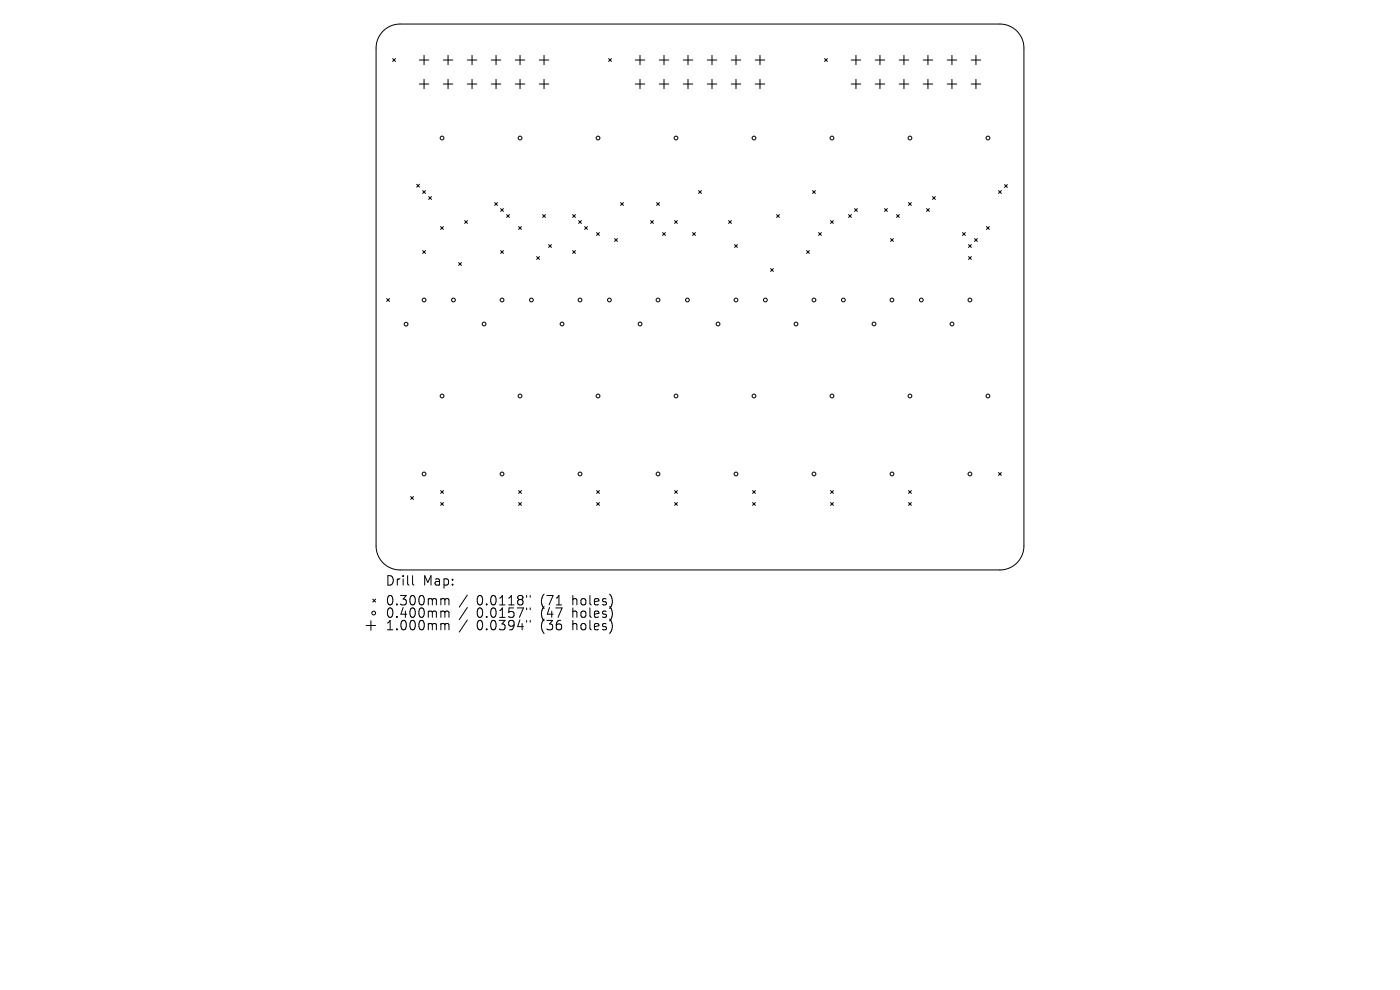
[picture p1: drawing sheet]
<svg xmlns="http://www.w3.org/2000/svg" width="297mm" height="210mm" viewBox="0 0 297 210" stroke-linecap="round" stroke-linejoin="round" font-family="sans-serif">
<defs><g id="words">
<g font-size="2.8">
<text x="81.7" y="124.5">Drill</text>
<text x="89.7" y="124.5">Map:</text>
<text x="81.7" y="128.7">0.300mm</text>
<text x="81.7" y="131.3">0.400mm</text>
<text x="101.1" y="128.7">0.0118&quot;</text>
<text x="101.1" y="131.3">0.0157&quot;</text>
<text x="114.9" y="128.7">(71</text>
<text x="114.9" y="131.3">(47</text>
<text x="121.7" y="128.7">holes)</text>
<text x="121.7" y="131.3">holes)</text>
<text x="81.7" y="134">1.000mm</text>
<text x="101.1" y="134">0.0394&quot;</text>
<text x="114.9" y="134">(36</text>
<text x="121.7" y="134">holes)</text>
</g>
</g></defs>
<g fill="none" stroke="#000" stroke-width=".21">
<path d="M81.3 6.6a5.1 5.1 0 0 1 3.6-1.5h127.2a5.1 5.1 0 0 1 5.1 5.1v105.6a5.1 5.1 0 0 1-5.1 5.1h-127.2a5.1 5.1 0 0 1-5.1-5.1v-105.6a5.1 5.1 0 0 1 1.5-3.6zM83.3 12.4l.6 .6M83.9 12.4l-.6 .6M89 12.7h2M89 17.8h2M90 11.7v2M90 16.8v2M94.1 12.7h2M94.1 17.8h2M95.1 11.7v2M95.1 16.8v2M99.1 12.7h2"/>
<path d="M99.1 17.8h2M100.1 11.7v2M100.1 16.8v2M104.2 12.7h2M104.2 17.8h2M105.2 11.7v2M105.2 16.8v2M109.3 12.7h2M109.3 17.8h2M110.3 11.7v2M110.3 16.8v2M114.4 12.7h2"/>
<path d="M114.4 17.8h2M115.4 11.7v2M115.4 16.8v2M129.1 12.4l.6 .6M129.7 12.4l-.6 .6M134.8 12.7h2M134.8 17.8h2M135.8 11.7v2M135.8 16.8v2M139.9 12.7h2M139.9 17.8h2M140.9 11.7v2"/>
<path d="M140.9 16.8v2M145 12.7h2M145 17.8h2M146 11.7v2M146 16.8v2M150 12.7h2M150 17.8h2M151 11.7v2M151 16.8v2M155.1 12.7h2M155.1 17.8h2M156.1 11.7v2"/>
<path d="M156.1 16.8v2M160.2 12.7h2M160.2 17.8h2M161.2 11.7v2M161.2 16.8v2M174.9 12.4l.6 .6M175.5 12.4l-.6 .6M180.6 12.7h2M180.6 17.8h2M181.6 11.7v2M181.6 16.8v2M185.7 12.7h2"/>
<path d="M185.7 17.8h2M186.7 11.7v2M186.7 16.8v2M190.8 12.7h2M190.8 17.8h2M191.8 11.7v2M191.8 16.8v2M195.9 12.7h2M195.9 17.8h2M196.9 11.7v2M196.9 16.8v2M200.9 12.7h2.1"/>
<path d="M200.9 17.8h2.1M201.9 11.7v2M201.9 16.8v2M206 12.7h2M206 17.8h2M207 11.7v2M207 16.8v2M88.4 39.1l.6 .6M89 39.1l-.6 .6M213.1 39.2l.6 .6M213.7 39.2l-.6 .6M89.7 40.4l.6 .6"/>
<path d="M89.7 53.2l.6 .6M90.3 40.4l-.6 .6M90.3 53.2l-.6 .6M90.9 41.7l.6 .6M91.5 41.7l-.6 .6M93.5 48.1l.6 .6M94.1 48.1l-.6 .6M97.3 55.7l.6 .6M97.9 55.7l-.6 .6M98.6 46.8l.6 .6M99.2 46.8l-.6 .6M104.9 43l.6 .6"/>
<path d="M105.5 43l-.6 .6M106.2 44.2l.6 .7M106.2 53.2l.6 .6M106.8 44.2l-.6 .7M106.8 53.2l-.6 .6M107.5 45.5l.6 .6M108.1 45.5l-.6 .6M110 48.1l.6 .6M110.6 48.1l-.6 .6M113.8 54.4l.6 .6M114.4 54.4l-.6 .6M115.1 45.5l.6 .6"/>
<path d="M115.7 45.5l-.6 .6M116.4 51.9l.6 .6M117 51.9l-.6 .6M121.5 45.5l.6 .6M121.5 53.2l.6 .6M122.1 45.5l-.6 .6M122.1 53.2l-.6 .6M122.7 46.8l.7 .6M123.4 46.8l-.7 .6M124 48.1l.6 .6M124.6 48.1l-.6 .6M126.6 49.3l.6 .6"/>
<path d="M127.2 49.3l-.6 .6M130.4 50.6l.6 .6M131 50.6l-.6 .6M131.7 43l.6 .6M132.3 43l-.6 .6M138 46.8l.6 .6M138.6 46.8l-.6 .6M139.3 43l.6 .6M139.9 43l-.6 .6M140.6 49.3l.6 .6M141.2 49.3l-.6 .6M143.1 46.8l.6 .6"/>
<path d="M143.7 46.8l-.6 .6M146.9 49.3l.6 .6M147.5 49.3l-.6 .6M148.2 40.4l.6 .6M148.8 40.4l-.6 .6M154.6 46.8l.6 .6M155.2 46.8l-.6 .6M155.8 51.9l.6 .6M156.4 51.9l-.6 .6M163.5 57l.6 .6M164.1 57l-.6 .6M164.7 45.5l.6 .6"/>
<path d="M165.3 45.5l-.6 .6M171.1 53.2l.6 .6M171.7 53.2l-.6 .6M172.4 40.4l.6 .6M173 40.4l-.6 .6M173.7 49.3l.6 .6M174.3 49.3l-.6 .6M176.2 46.8l.6 .6M176.8 46.8l-.6 .6M180 45.5l.6 .6M180.6 45.5l-.6 .6M181.3 44.2l.6 .7"/>
<path d="M181.9 44.2l-.6 .7M187.7 44.2l.6 .7M188.3 44.2l-.6 .7M188.9 50.6l.6 .6M189.5 50.6l-.6 .6M190.2 45.5l.6 .6M190.8 45.5l-.6 .6M192.7 43l.6 .6M193.3 43l-.6 .6M196.6 44.2l.6 .7M197.2 44.2l-.6 .7M197.8 41.7l.6 .6"/>
<path d="M198.4 41.7l-.6 .6M204.2 49.3l.6 .6M204.8 49.3l-.6 .6M205.5 51.9l.6 .6M205.5 54.4l.6 .6M206.1 51.9l-.6 .6M206.1 54.4l-.6 .6M206.7 50.6l.6 .6M207.3 50.6l-.6 .6M209.3 48.1l.6 .6M209.9 48.1l-.6 .6M211.8 40.4l.6 .6"/>
<path d="M212.4 40.4l-.6 .6M82 63.3l.6 .6M82.6 63.3l-.6 .6M87.1 105.3l.6 .6M87.7 105.3l-.6 .6M93.5 104.1l.6 .6M93.5 106.6l.6 .6M94.1 104.1l-.6 .6M94.1 106.6l-.6 .6M110 104.1l.6 .6M110 106.6l.6 .6M110.6 104.1l-.6 .6"/>
<path d="M110.6 106.6l-.6 .6M126.6 104.1l.6 .6M126.6 106.6l.6 .6M127.2 104.1l-.6 .6M127.2 106.6l-.6 .6M143.1 104.1l.6 .6M143.1 106.6l.6 .6M143.7 104.1l-.6 .6M143.7 106.6l-.6 .6M159.7 104.1l.6 .6M159.7 106.6l.6 .6M160.3 104.1l-.6 .6"/>
<path d="M160.3 106.6l-.6 .6M176.2 104.1l.6 .6M176.2 106.6l.6 .6M176.8 104.1l-.6 .6M176.8 106.6l-.6 .6M192.7 104.1l.6 .6M192.7 106.6l.6 .6M193.3 104.1l-.6 .6M193.3 106.6l-.6 .6M211.8 100.2l.6 .6M212.4 100.2l-.6 .6M77.7 132.7h2"/>
<path d="M78.7 131.7v2M79.1 127.1l.6 .6M79.7 127.1l-.6 .6M87.5 122.1v1.7l.3 .3M93.8 127l.5 .1 .1 .2M93.8 129.6h.3l.3 .3M93.8 132.3h.3l.3 .3M94.4 127.3l.3-.3 .4 .1 .1 1.2M94.4 127.3v1M94.4 129.9v1.1M94.4 132.6v1M94.4 129.9l.3-.3 .4 .1 .1 1.3"/>
<path d="M94.4 132.6l.3-.3 .4 .1 .1 1.2M99.1 126.2l-1.7 2.6M99.1 128.9l-1.7 2.5M99.1 131.5l-1.7 2.6M111.7 126.3v.4M111.7 129v.3M111.7 131.6v.4M112.5 126.3v.4M112.5 129v.3M112.5 131.6v.4"/>
<circle cx="93.8" cy="29.3" r=".4"/>
<circle cx="110.3" cy="29.3" r=".4"/>
<circle cx="126.9" cy="29.3" r=".4"/>
<circle cx="143.4" cy="29.3" r=".4"/>
<circle cx="160" cy="29.3" r=".4"/>
<circle cx="176.5" cy="29.3" r=".4"/>
<circle cx="193" cy="29.3" r=".4"/>
<circle cx="209.6" cy="29.3" r=".4"/>
<circle cx="86.1" cy="68.8" r=".4"/>
<circle cx="90" cy="63.6" r=".4"/>
<circle cx="96.2" cy="63.6" r=".4"/>
<circle cx="102.7" cy="68.7" r=".4"/>
<circle cx="106.5" cy="63.6" r=".4"/>
<circle cx="112.7" cy="63.6" r=".4"/>
<circle cx="119.2" cy="68.7" r=".4"/>
<circle cx="123" cy="63.6" r=".4"/>
<circle cx="129.3" cy="63.6" r=".4"/>
<circle cx="135.8" cy="68.7" r=".4"/>
<circle cx="139.6" cy="63.6" r=".4"/>
<circle cx="145.8" cy="63.6" r=".4"/>
<circle cx="152.3" cy="68.7" r=".4"/>
<circle cx="156.1" cy="63.6" r=".4"/>
<circle cx="162.4" cy="63.6" r=".4"/>
<circle cx="168.9" cy="68.7" r=".4"/>
<circle cx="172.7" cy="63.6" r=".4"/>
<circle cx="178.9" cy="63.6" r=".4"/>
<circle cx="185.4" cy="68.7" r=".4"/>
<circle cx="189.2" cy="63.6" r=".4"/>
<circle cx="195.5" cy="63.6" r=".4"/>
<circle cx="202" cy="68.7" r=".4"/>
<circle cx="205.8" cy="63.6" r=".4"/>
<circle cx="93.8" cy="84" r=".4"/>
<circle cx="110.3" cy="84" r=".4"/>
<circle cx="126.9" cy="84" r=".4"/>
<circle cx="143.4" cy="84" r=".4"/>
<circle cx="160" cy="84" r=".4"/>
<circle cx="176.5" cy="84" r=".4"/>
<circle cx="193" cy="84" r=".4"/>
<circle cx="209.6" cy="84" r=".4"/>
<circle cx="90" cy="100.5" r=".4"/>
<circle cx="106.5" cy="100.5" r=".4"/>
<circle cx="123" cy="100.5" r=".4"/>
<circle cx="139.6" cy="100.5" r=".4"/>
<circle cx="156.1" cy="100.5" r=".4"/>
<circle cx="172.7" cy="100.5" r=".4"/>
<circle cx="189.2" cy="100.5" r=".4"/>
<circle cx="205.8" cy="100.5" r=".4"/>
<circle cx="79.3" cy="130" r=".4"/>
</g>
<use href="#words"/>
</svg>
